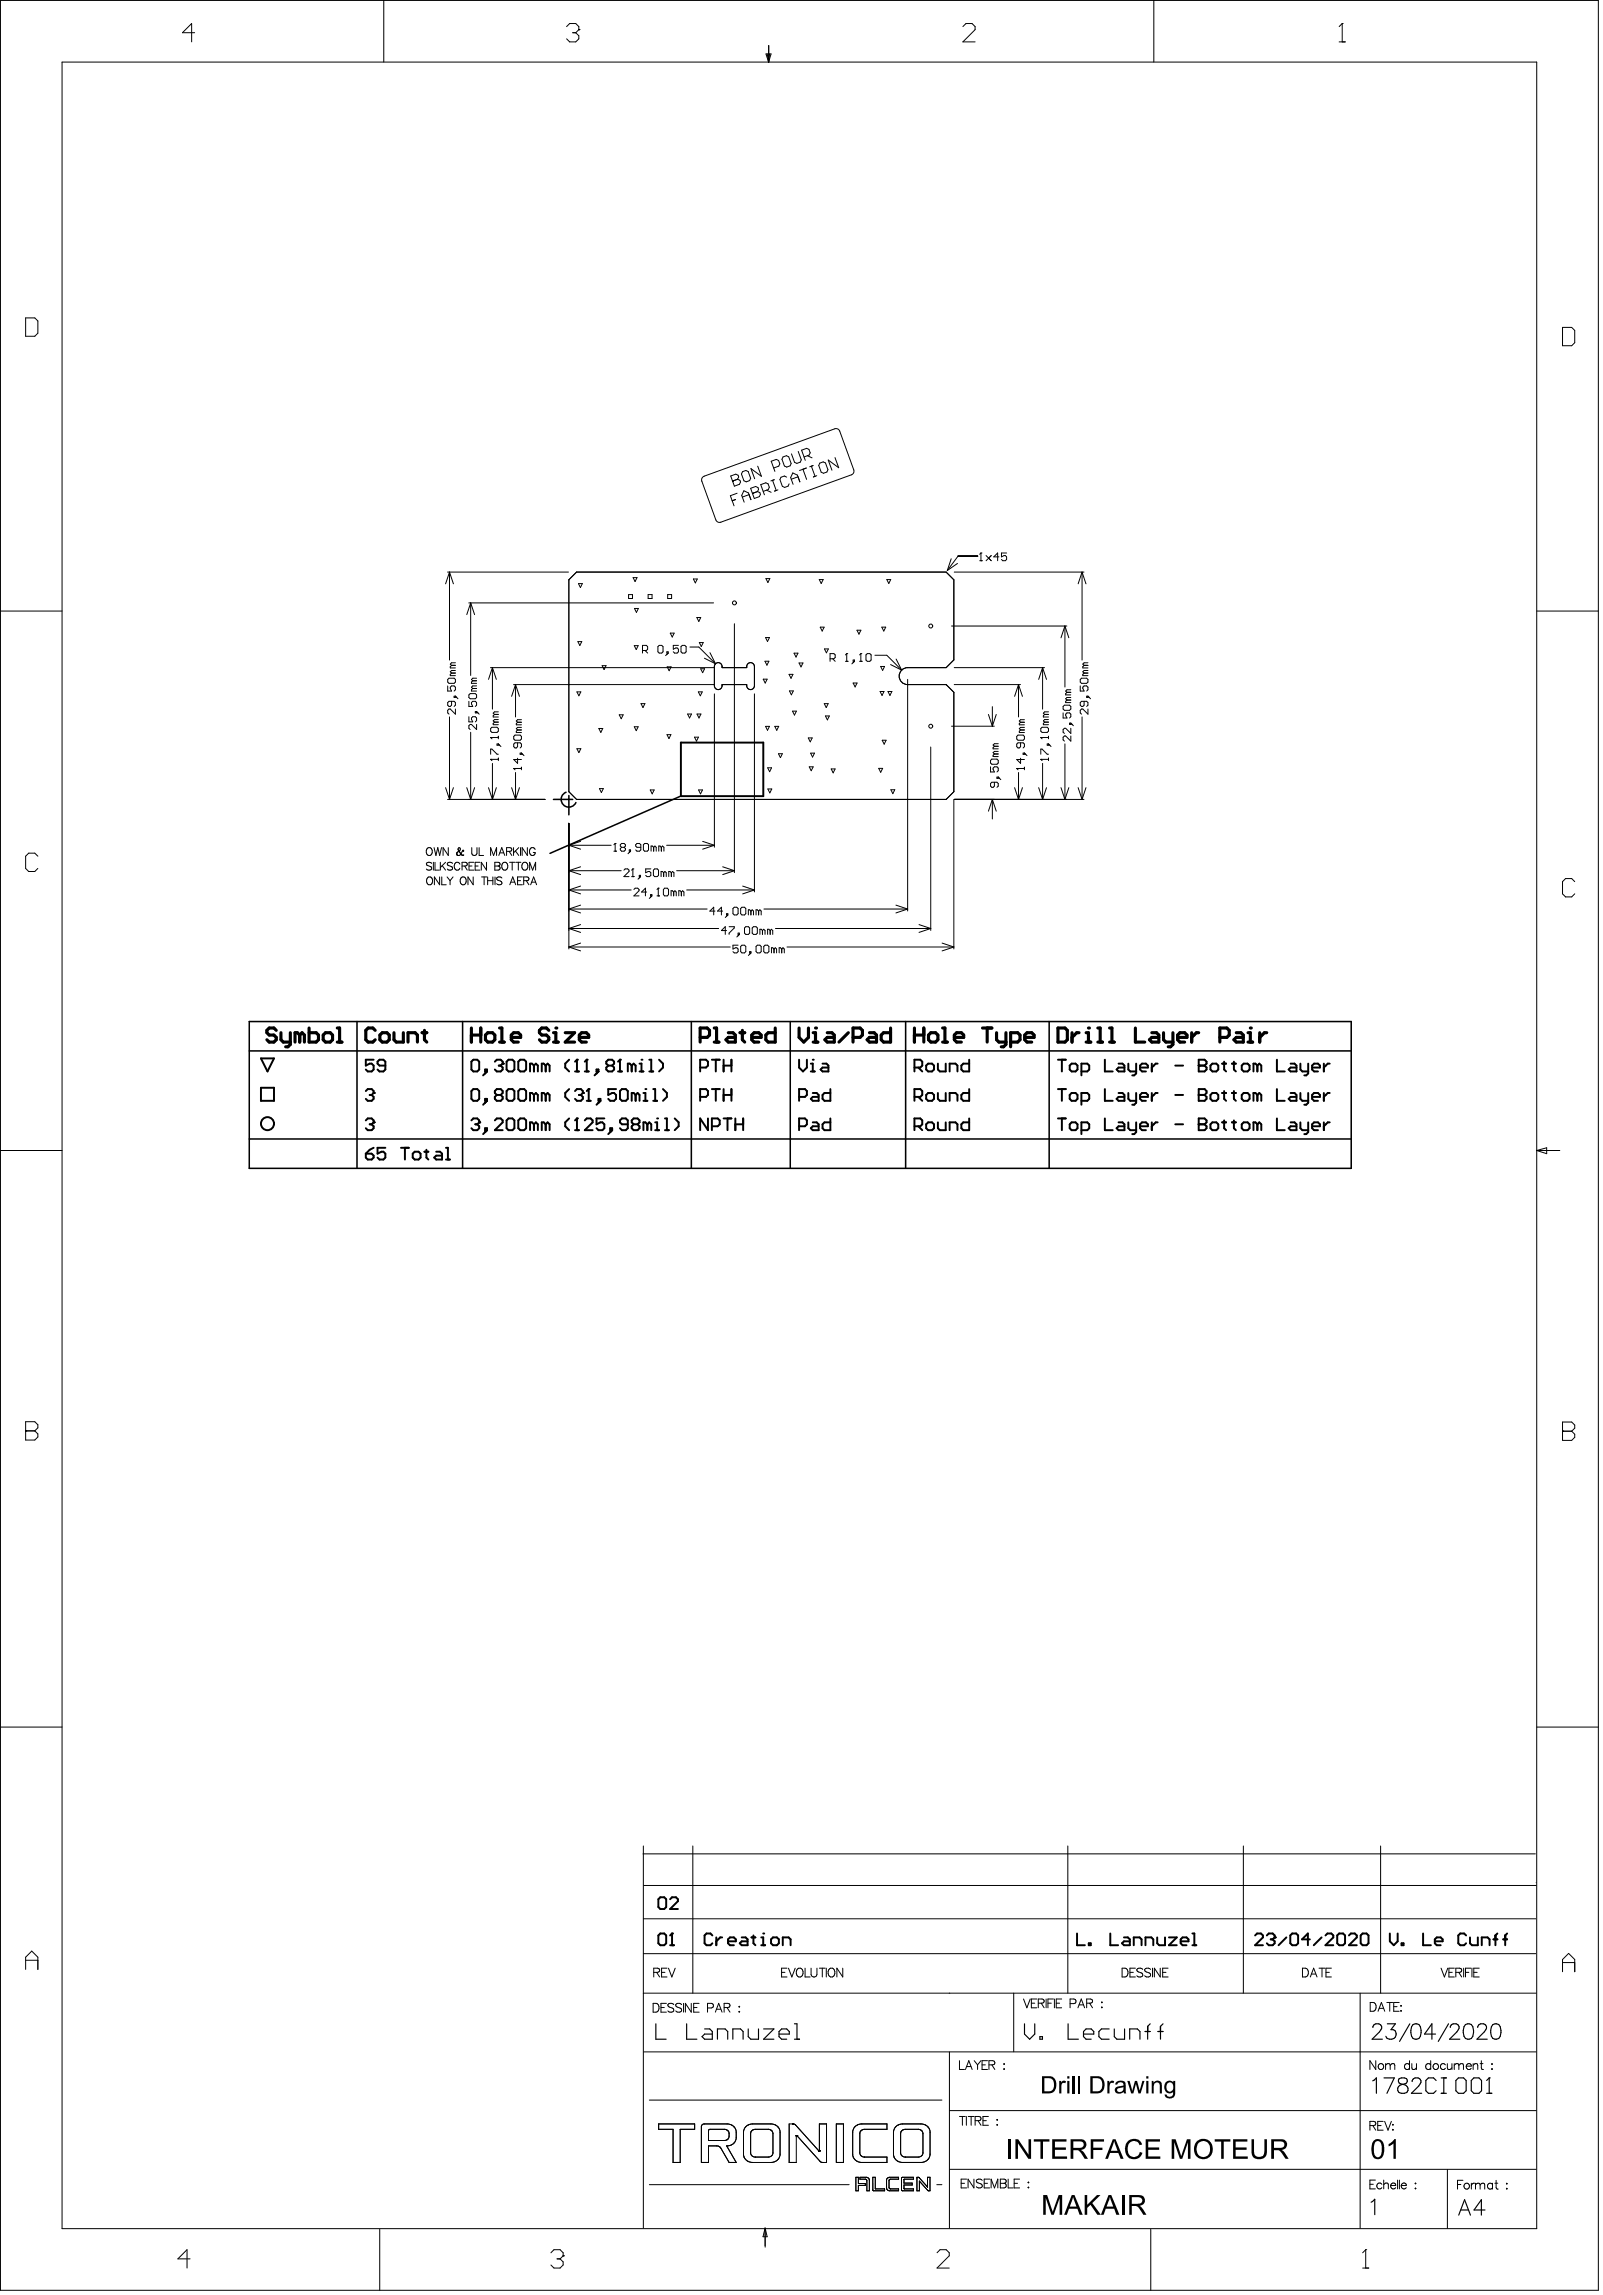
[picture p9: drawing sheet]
<svg xmlns="http://www.w3.org/2000/svg" width="692mm" height="991mm" viewBox="0 0 692 991" stroke-linecap="round" stroke-linejoin="round" font-family="sans-serif">
<g fill="none" stroke="#000" stroke-width=".5">
<path d="M283 873.9v6.6h4.5M296.3 873.9v6.6h4.5M304.1 876.1h2.2l1.1 1.1v3.3h-3.3l-1.1-1.1 1.1-1.1h3.3M322.9 876.1v3.3l1.1 1.1h3.3v-4.4M329.6 876.1h4.4l-4.4 4.4h4.4M336.2 878.3h4.4v-1.1l-1.1-1.1h-2.2l-1.1 1.1v2.2l1.1 1.1h2.2M342.8 873.9h1.1v6.6M442.1 873.9v4.4l2.2 2.2 2.3-2.2v-4.4M448.8 879.4h1.1v1.1h-1.1zM461 873.9v6.6h4.4M467.6 878.3h4.4v-1.1l-1.1-1.1h-2.2l-1.1 1.1v2.2l1.1 1.1h2.2M478.7 876.1h-3.3l-1.2 1.1v2.2l1.2 1.1h3.3"/>
<path d="M480.9 876.1v3.3l1.1 1.1h3.3v-4.4M494.2 877.2h2.2M496.4 873.9l-1.1 1.1v5.5M499.7 877.2h2.2M501.9 873.9l-1.1 1.1v5.5M592.5 875.4a1.65 1.65 0 0 1 1.2-1.5h1.3a1.63 1.63 0 0 1 1 2.5l-3.8 4.1h4.4M598.7 873.9h3.5l-1.9 2.5a2.14 2.14 0 0 1 2.3 2.4 2.14 2.14 0 0 1-2.9 1.7l-1-.3-.6-1M608.4 873.9l-4.4 7.6M609.8 874.2a2.16 2.16 0 0 1 3.2 .9 5.5 5.5 0 0 1-.6 5.1 2.15 2.15 0 0 1-3.2-1 5.5 5.5 0 0 1 .6-5zM619.5 878.3h-4.7l3.2-4.4v6.6M625.1 873.9l-4.4 7.6M625.9 875.4a1.65 1.65 0 0 1 1.3-1.5h1.2a1.63 1.63 0 0 1 1 2.5l-3.8 4.1h4.4"/>
<path d="M632.4 874.2a2.16 2.16 0 0 1 3.2 .9 5.5 5.5 0 0 1-.6 5.1 2.16 2.16 0 0 1-3.2-1 5.5 5.5 0 0 1 .6-5zM637.7 875.4a1.65 1.65 0 0 1 1.3-1.5h1.3a1.63 1.63 0 0 1 .9 2.5l-3.8 4.1h4.4M644.3 874.2a2.16 2.16 0 0 1 3.1 .9 5.5 5.5 0 0 1-.6 5.1 2.16 2.16 0 0 1-3.2-1 5.5 5.5 0 0 1 .7-5zM309.6 880.5v-4.4h3.3l1.2 1.1v3.3M316.3 880.5v-4.4h3.3l1.1 1.1v3.3M342.8 880.5h2.3M487.5 880.5v-4.4h3.4l1.1 1.1v3.3M592.4 898.5l1.6-1.3v6.7M597.3 897.2h4.4l-3.1 6.7M603.8 897.5a1.35 1.35 0 0 0 .7 2.2 2.75 2.75 0 0 1 3.1 2.9l-.3 .6a2.61 2.61 0 0 1-4.1-.6 2.14 2.14 0 0 1 1.9-2.5l1.3-.4a1.35 1.35 0 0 0 .6-2.2l-.9-.3zM609.4 898.8a1.65 1.65 0 0 1 1.3-1.6h1.3a1.63 1.63 0 0 1 .9 2.5l-3.8 4.2h4.5M619.8 898.3l-1.1-1.1h-2.2l-1.2 1.1v4.5l1.2 1.1h2.2l1.1-1.1"/>
<path d="M622 897.2h2.2M623.1 897.2v6.7M629.4 897.2h2.2l1.1 1.1v4.5l-1.1 1.1h-2.2l-1.1-1.1v-4.5zM636.1 897.2h2.2l1.1 1.1v4.5l-1.1 1.1h-2.2l-1.2-1.1v-4.5zM641.6 898.3l1.1-1.1v6.7M622 903.9h2.2M641.6 903.9h2.2M591.7 950.9l1.6-1.3v6.7M629.5 956.5l2.6-6.7 2.5 6.7M630.5 954.2h3.1M640.9 954.2h-4.8l3.2-4.4v6.7"/>
</g>
<g fill="none" stroke="#000" stroke-width=".43">
<path d="M.2 .2h689.6v988.7h-689.6zM84 14.1h-5.3l4-3.9v7.9M165.6 .2v26.6M244.5 11.5l1.3-1.3h2.7l1.3 1.3v1.3l-1.3 1.3M247.2 14.1h1.3M248.5 14.1l1.3 1.3v1.4l-1.3 1.3h-2.7l-1.3-1.3M331.7 19.7v7.1M331.8 19.6v7.2M415.5 11.5l1.4-1.3h2.6l1.3 1.3v1.3l-5.3 5.3h5.3M498 .2v26.6M577.9 18.1h2.7M577.9 11.5l1.3-1.3v7.9"/>
<path d="M26.8 26.8h636.4v935.5h-636.4zM330.6 23.3h2.2l-1.1 3.5zM331.1 23.3l.6 3.5M332.1 23.3l-.4 3.5M11.1 137.3h3.9l1.3 1.3v5.3l-1.3 1.3h-3.9zM674.3 141.4h4l1.3 1.3v5.3l-1.3 1.3h-4zM337.9 197.3l1.5-.5 1 .4 1 3-.4 .9-1.5 .6-1-.5-1-2.9zM344.5 194.9l1.3 3.7-.5 1-1.4 .5-1-.5-1.3-3.6M347 197.3l2.2-.8 .4-1-.5-1.4-1-.5-2.2 .8 1.6 4.4M348.5 196.8l1.9 .9M353.8 200l1.5-.6 .9 .5 1.1 2.9-.5 1-1.4 .5-1-.4-1.1-2.9zM360.4 197.6l1.5 4.4-4.5-3.4 1.6 4.4"/>
<path d="M303.2 206.1l.7-.5 56.8-20.5 1.2 .3 .5 .8 6.1 17.1-.3 1.2-.7 .5-56.9 20.6-1.2-.4-.5-.7-6-16.8-.1-.8zM315.3 205.5l2.2-.8 1 .5 .3 .7-.5 1 1 .5 .3 .7-.5 1-2.2 .8zM316 216.2l.8 2.2M316.1 207.7h.1M317.4 215.7l-1.4 .5M318.1 213l-2.9 1 .8 2.2M318.3 206.9l-2.2 .8M320.4 203.7l1.5-.6 1 .5 1.1 2.9-.5 1-1.5 .6-1-.5-1-2.9zM323.3 213.6l-2.9 1M323.9 210.9l2.2-.8 1 .4 .3 .8-.5 .9 1 .5 .3 .7-.5 1-2.2 .8zM324.1 215.8l-1.1-3-2-.9-.9 2 1.1 2.9M324.7 213h.1"/>
<path d="M326.9 212.2l-2.2 .8M327 201.3l1.6 4.4-4.5-3.4 1.6 4.4M329.4 212.2l2.2-.8 .4-1-.5-1.5-1-.4-2.2 .8 1.6 4.3M330.8 211.6l2 1M333.4 207.4l1.6 4.4M333.9 202.1l2.2-.8 .4-1-.5-1.5-1-.4-2.2 .8 1.6 4.3M334.1 207.1l-1.4 .6M335.7 211.5l-1.4 .5M339.5 206l-1-.5-1.5 .6-.4 1 1 2.9 1 .5 1.5-.6 .5-1M344.4 205.9l-2.9 1M345.2 208.1l-1.1-3-2-.9-.9 2 1.1 2.9M346.5 202.6l1.6 4.4"/>
<path d="M348 202.1l-2.9 1.1M350.2 201.3l1.5 4.4M350.9 201l-1.5 .6M352.5 205.4l-1.5 .5M422.8 239.3l.5-.5v3.3M425.6 239.9l2.2 2.2M427.8 239.9l-2.2 2.2M434.4 238.8h-2.2v1.6l1.1-.5h.6l.5 .5v1.2l-.5 .5h-1.1l-.6-.5M193.1 247h52.2M194 247v38M194 247l-1.7 5.1M194 247l1.7 5.1"/>
<path d="M248.8 247h159.5l3.3 3.3v34.7l-3.3 3.3h-16.6a3.7 3.7 0 0 0-3.6 3.6 3.7 3.7 0 0 0 3.6 3.7h16.6l3.3 3.3v43l-3.3 3.3h-159.5l-3.3-3.3v-91.6zM249.6 252h1.7l-.8 1.7zM271.3 256.7h1.7v1.7h-1.7zM273.2 249.4h1.7l-.8 1.7zM279.7 256.7h1.7v1.7h-1.7zM288.2 256.7h1.6v1.7h-1.6zM299.2 250h1.7l-.8 1.7zM330.6 249.8h1.6l-.8 1.7zM353.6 250.2h1.7l-.9 1.7zM382.7 250.2h1.7l-.8 1.7zM410.5 241.3l-1.7 5M411.8 247h56"/>
<path d="M413.2 243.3l-4.4 3M421.9 240.1h-8.4l-4.7 6.2M422.8 242.1h1.1M431.1 240.4h-2.2l1.6-1.6v3.3M467 247v38M467 247l1.7 5.1M467 247l-1.7 5.1M.2 263.8h26.6M202.3 260.3h105.7M203.1 260.3l1.7 5.1M203.1 260.3v31.4M203.1 260.3l-1.7 5.1"/>
<path d="M249.4 277h1.7l-.9 1.7zM273.7 278.8h1.7l-.8 1.7zM273.8 262.7h1.7l-.8 1.7zM284.5 278.7h1.1l.5 .5v2.2l-.5 .6h-1.1l-.6-.6v-2.2zM289.3 273.4h1.7l-.9 1.7zM292.8 278.7h-2.2v1.6l1.1-.5h.5l.6 .5v1.1l-.6 .6h-1.1l-.5-.6M294.4 278.7h1.2l.5 .5v2.2l-.5 .6h-1.2l-.5-.6v-2.2zM297.7 279.4h3.9l7.2 7.2M300.7 266.6h1.7l-.8 1.7zM301.8 277.5h1.7l-.8 1.6zM316.9 269.3v107.5M330.4 275.3h1.7l-.9 1.7z"/>
<path d="M354 270.8h1.7l-.9 1.7zM369.8 272.1h1.7l-.8 1.7zM380.6 270.8h1.7l-.9 1.7zM410.6 270.3h49.8M459.6 270.3l1.7 5.1M459.6 270.3v26.4M459.6 270.3l-1.7 5.1M663.2 263.8h26.6M193.2 296.2v2.2h1.7l-.6-1.1v-.6l.6-.5h1.1l.5 .5v1.1l-.5 .6M193.8 292.8h2.2l.5 .6v1.1l-.5 .6h-2.2l-.6-.6v-1.1zM194.9 290.6l-.6 .6v.5h2.2M194.9 290.6h1.6"/>
<path d="M194.9 287.3l-.6 .6v.5h2.2M194.9 287.3h1.6M196.5 286.2h-1.6l-.6 .5 .6 .6M196.5 289.5h-1.6l-.6 .6 .6 .5M202.9 299.5h2.2l.6 .6v1.1l-.6 .5h-2.2l-.5-.5v-1.1zM204 294l-.5 .5v.6h2.2M204 297.3l-.5 .5v.6h2.2M204 297.3h1.7M204 294h1.7M205.7 296.2h-1.7l-.5 .5 .5 .6M205.7 292.8h-1.7l-.5 .6 .5 .6M211.7 288.3h96.4"/>
<path d="M212.5 288.3l1.7 5M212.5 288.3v17.9M212.5 288.3l-1.7 5M221.6 295.6h86.5M222.5 295.6v14M222.5 295.6l1.7 5.1M222.5 295.6l-1.7 5.1M249 298.7h1.7l-.9 1.7zM259.9 287.4h1.6l-.8 1.7zM277.3 280.9h1.6l.6-.6v-1.1l-.6-.5h-1.6v3.3M278.4 280.9l1.1 1.1M287.8 281.4h.6v.6h-.6z"/>
<path d="M287.9 287.9h1.7l-.8 1.7zM288.4 282l-1.2 1.1M301.4 298.7h1.7l-.9 1.7zM302.4 288.8h1.7l-.9 1.7zM304 284.2l4.8 2.4M306.4 281.8l2.4 4.8M308.3 299.6v66.2M308.8 286.6a1.71 1.71 0 0 1 2-.2 1.71 1.71 0 0 1 .8 1.9h10.7a1.69 1.69 0 0 1 1.3-2.2 1.69 1.69 0 0 1 2 1.7v8.3a1.69 1.69 0 0 1-2 1.6 1.69 1.69 0 0 1-1.3-2.1h-10.7a1.69 1.69 0 0 1-1.4 2.1 1.69 1.69 0 0 1-1.9-1.6v-8.3zM325.6 299.6v85.5M329.4 293.3h1.7l-.9 1.6zM330.1 285.5h1.7l-.8 1.7zM340.5 291.2h1.7l-.8 1.7z"/>
<path d="M340.7 298.3h1.7l-.9 1.7zM342.7 282h1.7l-.9 1.7zM344.8 286.3h1.7l-.8 1.7zM355.8 280.2h1.7l-.8 1.7zM358.2 284.4h1.7l.5-.5v-1.1l-.5-.6h-1.7v3.4M359.3 284.4l1.1 1.2M364.9 282.8l.5-.6v3.4M364.9 285.6h1.1M368.2 294.9h1.7l-.9 1.7zM368.2 285h.5v.6h-.5zM368.7 285.6l-1.1 1.1M371 285.6h1.1"/>
<path d="M371 282.8l.5-.6v3.4M374.3 282.2h1.1l.5 .6v2.2l-.5 .6h-1.1l-.6-.6v-2.2zM377.6 282.9h5.1l6.4 6.5M379.8 298.6h1.7l-.8 1.7zM380.1 287.8h1.7l-.9 1.7zM383.2 298.6h1.7l-.8 1.7zM384.3 287l4.8 2.4M386.7 284.6l2.4 4.8M391.7 293.3v100.1M411.8 295.6h28.6M411.8 288.3h39M439.6 295.6v14"/>
<path d="M439.6 295.6l1.6 5.1M439.6 295.6l-1.7 5.1M449.9 288.3v17.9M449.9 288.3l-1.6 5M449.9 288.3l1.7 5M460.5 298.9l-.6 .6v.6h2.2M460.5 298.9h1.6M462.1 297.8h-1.6l-.6 .6 .6 .5M466.2 296.2v2.2h1.7l-.6-1.7 .6-.5h1.1l.5 .5v1.1l-.5 .6M466.8 292.8h2.2l.5 .6v1.1l-.5 .6h-2.2l-.6-.6v-1.1zM467.9 287.3l-.6 .6v.5h2.2M467.9 290.6l-.6 .6v.5h2.2"/>
<path d="M467.9 290.6h1.6M467.9 287.3h1.6M469.5 286.2h-1.6l-.6 .5 .6 .6M469.5 289.5h-1.6l-.6 .6 .6 .5M194 309.5v35.7M194.9 302.8v1.7l-.6 .5h-.5l-.6-.5v-1.1l.6-.6h2.2l.5 .6v1.1l-.5 .5M196 300.6h.5v.6h-.5zM196.5 306.1v2.3l-2.2-2.3h-.5l-.6 .6v1.1l.6 .6M196.5 300.6l1.1 1.1M202.4 302.8v2.2h1.6l-.5-1.1v-.5l.5-.6h1.1l.6 .6v1.1l-.6 .5M202.4 309.5v2.2h1.6l-.5-1.1v-.6l.5-.5h1.1l.6 .5v1.1l-.6 .6M203.1 316.2v29"/>
<path d="M205.1 307.3h.6v.5h-.6zM205.7 312.8v2.2l-2.2-2.2h-.6l-.5 .6v1.1l.5 .5M205.7 307.3l1.1 1.1M212.3 314h2.2l.6 .6v1.1l-.6 .5h-2.2l-.6-.5v-1.1zM213.4 311.8l-.6 .6v.5h2.3M213.4 308.5l-.6 .5v.6h2.3M213.4 311.8h1.7M213.4 308.5h1.7M215.1 310.7h-1.7l-.6 .6 .6 .5M215.1 317.9v1.1M215.1 318.5h-3.4l.6 .5M215.1 307.4h-1.7l-.6 .5 .6 .6"/>
<path d="M222.3 317.4h2.2l.5 .6v1.1l-.5 .5h-2.2l-.6-.5v-1.1zM223.4 315.2l-.6 .5v.6h2.2M223.4 315.2h1.6M223.4 311.9l-.6 .5v.6h2.2M223.4 311.9h1.6M225 314.1h-1.6l-.6 .5 .6 .6M225 310.8h-1.6l-.6 .5 .6 .6M258.4 314.6h1.7l-.8 1.6zM267.3 308.6h1.6l-.8 1.7zM273.7 313.8h1.7l-.8 1.7zM276.6 303.8h1.7l-.8 1.7zM287.9 317.2h1.6l-.8 1.7z"/>
<path d="M296.7 308.3h1.7l-.8 1.7zM299.7 318.3h1.7l-.8 1.7zM300.8 308.3h1.7l-.8 1.7zM330.4 313.6h1.7l-.9 1.7zM334.4 313.6h1.7l-.9 1.7zM342 307.1h1.7l-.8 1.7zM348.8 318.6h1.7l-.8 1.7zM355.7 303.8h1.7l-.8 1.7zM356.2 309.1h1.7l-.8 1.7zM380.7 319.6h1.7l-.8 1.7zM410.6 313.6h18.5M426.6 308.5l1.7 5.1"/>
<path d="M428.3 305.1v8.5M429.9 308.5l-1.6 5.1M439.3 317.4h2.3l.5 .6v1.1l-.5 .5h-2.3l-.5-.5v-1.1zM440.4 315.2l-.5 .5v.6h2.2M440.4 311.9l-.5 .5v.6h2.2M440.4 315.2h1.7M440.4 311.9h1.7M442.1 314.1h-1.7l-.5 .5 .5 .6M442.1 310.8h-1.7l-.5 .5 .5 .6M449.7 314h2.2l.6 .6v1.1l-.6 .5h-2.2l-.5-.5v-1.1zM450.8 308.5l-.5 .5v.6h2.2M450.8 311.8l-.5 .6v.5h2.2"/>
<path d="M450.8 311.8h1.7M450.8 308.5h1.7M452.5 310.7h-1.7l-.5 .6 .5 .5M452.5 318.5h-3.3l.5 .5M452.5 307.4h-1.7l-.5 .5 .5 .6M452.5 317.9v1.1M458.8 307.8v2.2h1.7l-.6-1.1v-.5l.6-.6h1.1l.5 .6v1.1l-.5 .5M459.4 304.5h2.2l.5 .5v1.2l-.5 .5h-2.2l-.6-.5v-1.2zM460.5 302.3l-.6 .5v.6h2.2M460.5 302.3h1.6M461.6 312.2h.5v.6h-.5zM462.1 314.5v2.2l-2.2-2.2h-.5l-.6 .5v1.1l.6 .6"/>
<path d="M462.1 317.8v2.2l-2.2-2.2h-.5l-.6 .5v1.2l.6 .5M462.1 312.2l1.1 1.2M462.1 301.2h-1.6l-.6 .5 .6 .6M467 309.5v35.7M467.9 302.8v1.7l-.6 .5h-.5l-.6-.5v-1.1l.6-.6h2.2l.5 .6v1.1l-.5 .5M469 300.6h.5v.6h-.5zM469.5 306.1v2.3l-2.2-2.3h-.5l-.6 .6v1.1l.6 .6M469.5 300.6l1.1 1.1M211.7 325.7v-2.2h.6l2.2 2.2h.6M212.5 329.6v15.6M214.5 321.2h.6v.6h-.6zM215.1 327.3v1.1"/>
<path d="M215.1 327.9h-3.4l.6 .5M215.1 321.2l1.1 1.1M222.5 333.6v11.6M223.4 327.4v2.2l-1.7-1.7h3.3M223.4 320.7v1.7l-.6 .6h-.5l-.6-.6v-1.1l.6-.6h2.2l.5 .6v1.1l-.5 .6M224.5 325.2h.5v.5h-.5zM225 331.8h-3.3l.6 .6M225 331.3v1.1M225 325.2l1.1 1.1M249 323.3h1.7l-.9 1.7zM331.3 331.5h1.7l-.9 1.7zM336 325.5h1.6l-.8 1.6z"/>
<path d="M349.2 331.1h1.7l-.8 1.7zM349.8 325.2h1.7l-.8 1.7zM358.7 332h1.7l-.8 1.7zM379.2 331.8h1.7l-.8 1.7zM401.7 322.6v79.2M427.5 331.1v2.2h1.6l-.5-1.6 .5-.6h1.2l.5 .6v1.1l-.5 .5M428 327.8h2.3l.5 .5v1.1l-.5 .6h-2.3l-.5-.6v-1.1zM429.1 325.6h1.7M429.1 337.8v1.6l-.5 .6h-.6l-.5-.6v-1.1l.5-.5h2.3l.5 .5v1.1l-.5 .6M429.1 322.2l-.5 .6v.5h2.2M429.1 325.6l-.5 .5v.6h2.2M429.1 322.2h1.7"/>
<path d="M430.3 335.5h.5v.6h-.5zM430.8 335.5l1.1 1.2M430.8 324.5h-1.7l-.5 .5 .5 .6M430.8 321.1h-1.7l-.5 .6 .5 .5M439.6 333.6v11.6M440.4 320.7v1.7l-.5 .6h-.6l-.5-.6v-1.1l.5-.6h2.3l.5 .6v1.1l-.5 .6M440.4 327.4v2.2l-1.6-1.7h3.3M441.6 325.2h.5v.5h-.5zM442.1 331.3v1.1M442.1 331.8h-3.3l.5 .6M442.1 325.2l1.1 1.1M449.2 325.7v-2.2h.5l2.2 2.2h.6"/>
<path d="M449.9 329.6v15.6M451.9 321.2h.6v.6h-.6zM452.5 327.9h-3.3l.5 .5M452.5 327.3v1.1M452.5 321.2l1.1 1.1M459.6 321.2v24M192.3 340.1l1.7 5.1M193.1 345.2h42.1M195.7 340.1l-1.7 5.1M201.4 340.1l1.7 5.1M204.8 340.1l-1.7 5.1M210.8 340.1l1.7 5.1"/>
<path d="M214.2 340.1l-1.7 5.1M220.8 340.1l1.7 5.1M224.2 340.1l-1.7 5.1M245.5 355.5v54.2M258.7 340.5h1.7l-.9 1.7zM280.6 341.1h1.7l-.8 1.7zM301.5 341.1h1.7l-.9 1.7zM331.4 340.7h1.7l-.9 1.7zM384.5 341h1.7l-.9 1.7zM411.6 345.3v64.4M411.8 345.2h56M428.3 345.2l1.6 5.1"/>
<path d="M428.3 345.2l-1.7 5.1M428.3 345.2v8.4M437.9 340.1l1.7 5.1M441.2 340.1l-1.6 5.1M448.3 340.1l1.6 5.1M451.6 340.1l-1.7 5.1M457.9 340.1l1.7 5.1M461.3 340.1l-1.7 5.1M465.3 340.1l1.7 5.1M468.7 340.1l-1.7 5.1M16.3 369.7l-1.3-1.3h-2.6l-1.3 1.3v5.3l1.3 1.3h2.6l1.3-1.3M184.6 366.2a1.68 1.68 0 0 1 2 1.1 1.68 1.68 0 0 1-1 2.1 1.76 1.76 0 0 1-1.7-1.3 1.76 1.76 0 0 1 .7-1.9z"/>
<path d="M184.7 378.8a1.68 1.68 0 0 1 2.1 1.2 1.68 1.68 0 0 1-1.1 2 1.76 1.76 0 0 1-1.6-1.2 1.76 1.76 0 0 1 .6-2zM186.3 372.8a1.27 1.27 0 0 0-1.3-.5 1.27 1.27 0 0 0-1 .8l.3 .5 1.7 .7 .3 .9a1.48 1.48 0 0 1-2.3 0M187 372.3v3.4M187.3 366l.8 3.4 .8-3.4 .8 3.4 .8-3.4M187.7 372.3v3.4h2M189.7 378.7v3.3l-2.2-3.3v3.3M190 372.3v3.4M190.6 378.7v3.3h2M190.8 373.8l1.5 1.9M192.3 372.3l-2.3 2.3M192.9 378.7l1.3 1.6M193.5 366v3.4l-2.3-3.4v3.4"/>
<path d="M195.3 372.8a1.27 1.27 0 0 0-1.2-.5 1.27 1.27 0 0 0-1.1 .8l.4 .5 1.6 .7 .3 .9a1.48 1.48 0 0 1-2.3 0M195.5 378.7l-1.3 1.6M197.7 366.8l.5-.8a.68 .68 0 0 1 .3 1.1l-1.4 1.3 .1 .8 .5 .2M197.7 366.8l1.3 2.1 .8 .5M197.7 367.8a.9 .9 0 0 0-.5 .8 .9 .9 0 0 0 .5 .8M197.7 366.8l2.1 2.6M198.5 373.1a1.24 1.24 0 0 0-1.5-.8 1.24 1.24 0 0 0-1 1.3v.8a1.24 1.24 0 0 0 1 1.3 1.24 1.24 0 0 0 1.5-.8M199.2 378.8a1.68 1.68 0 0 1 2.1 1.2 1.68 1.68 0 0 1-1.1 2 1.76 1.76 0 0 1-1.6-1.2 1.76 1.76 0 0 1 .6-2zM199.4 373.9l1.9-.1 .4-.5-.2-.6-.6-.4h-1.5v3.4M199.9 367.3v.3v-.5l-.3 .2-1.1 1.9-.8 .2M200.1 369.1l-.3 .3M200.5 373.9l1.2 1.8"/>
<path d="M202.4 373.9h1.3M203.6 366v2.4a1.14 1.14 0 0 0 1.1 1 1.14 1.14 0 0 0 1.1-1v-2.4M204.2 378.7v3.3l-2.2-3.3v3.3M204.5 372.3h-2.1v3.4h2.1M205.1 373.9h1.2M206.8 366v3.4h1.9M207.2 372.3h-2.1v3.4h2.1M207.8 378.7h2.2M208.9 378.7v3.3M210 372.3v3.4l-2.3-3.4v3.4M210.5 378.7v3.3M211.7 369.4v-3.4l1.3 3.4 1.3-3.4v3.4"/>
<path d="M212.7 378.7v3.3M213.5 372.3h1.5l.6 .4v.9l-.6 .3a.89 .89 0 0 1 .8 .9 .89 .89 0 0 1-.8 .9h-1.5zM213.5 373.9h1.5M213.6 378.7v3.3M215.3 369.4l1.2-3.4 1.3 3.4M215.7 368.3h1.7M216.6 379.1a1.27 1.27 0 0 0-1.2-.5 1.27 1.27 0 0 0-1.1 .9l.4 .4 1.6 .7 .3 .9a1.48 1.48 0 0 1-2.3 0M217.2 372.5a1.68 1.68 0 0 1 2 1.1 1.68 1.68 0 0 1-1 2.1 1.76 1.76 0 0 1-1.7-1.2 1.76 1.76 0 0 1 .7-2zM218.6 367.6l2-.2 .3-.4-.2-.7-.6-.3h-1.5v3.4M219.7 367.6l1.2 1.8M219.9 372.3h2.3M221 372.3v3.4"/>
<path d="M221.6 366v3.4M222.4 367.4l1.5 2M222.6 372.3h2.2M223.7 372.3v3.4M223.9 366l-2.3 2.3M224.6 366v3.4M225.4 378.7h-2v3.3h2M225.9 372.5a1.68 1.68 0 0 1 2 1.1 1.68 1.68 0 0 1-1.1 2.1 1.76 1.76 0 0 1-1.6-1.2 1.76 1.76 0 0 1 .7-2zM227.6 366v3.4l-2.3-3.4v3.4M228.6 375.7v-3.4l1.3 3.4 1.3-3.4v3.4M230.9 366.8a1.24 1.24 0 0 0-1.4-.8 1.24 1.24 0 0 0-1 1.3v.8a1.21 1.21 0 0 0 1.2 1.3 1.21 1.21 0 0 0 1.2-1.3h-.8M245.5 376l5.1 1.6"/>
<path d="M245.5 365h18.3M245.5 365l5.1 1.7M245.5 376h22.6M250.6 374.3l-5.1 1.7M250.6 363.3l-5.1 1.7M264.9 367.5h1.1M264.9 364.8l.6-.6v3.3M268.2 365.9l-.5 .5v.6l.5 .5h1.2l.5-.5v-.6l-.5-.5M268.2 365.9l-.5-.6v-.5l.5-.6h1.2l.5 .6v.5l-.5 .6M268.2 365.9h1.2M269.2 375.7l.6-.5h1.1l.6 .5v.6l-2.3 2.2h2.3M271.6 367h.5v.5h-.5z"/>
<path d="M272.1 367.5l-1.1 1.1M272.6 378.5h1.1M272.6 375.7l.5-.5v3.3M275.9 378h.5v.5h-.5zM276.4 378.5l-1.1 1.1M276.6 365.9h-1.7l-.6-.6v-.5l.6-.6h1.1l.6 .6v2.2l-.6 .5h-1.1l-.6-.5M278.2 364.2h1.1l.6 .6v2.2l-.6 .5h-1.1l-.5-.5v-2.2zM280.9 375.2h-2.2v1.6l1.1-.5h.5l.6 .5v1.2l-.6 .5h-1.1l-.5-.5M282.1 365.9v1.6M282.1 365.9l-.6-.6h-.5v2.2M282.1 365.9l.5-.6 .6 .6v1.6M282.5 375.2h1.1l.6 .5v2.3l-.6 .5h-1.1l-.5-.5v-2.3z"/>
<path d="M285.4 365.9l-.5-.6h-.6v2.2M285.4 365.9v1.6M285.4 365.9l.6-.6 .5 .6v1.6M286.4 376.8l-.5-.5h-.6v2.2M286.4 376.8v1.7M286.4 376.8l.6-.5 .5 .5v1.7M287.7 365h20.6M289.7 376.8l-.5-.5h-.6v2.2M289.7 376.8v1.7M289.7 376.8l.6-.5 .5 .5v1.7M292 376h24.9M303.2 363.3l5.1 1.7"/>
<path d="M308.3 365l-5.1 1.7M311.9 374.3l5 1.7M316.9 376l-5 1.6M194.2 380.3v1.7M210.5 380.3h2.2M220 382l1.3-3.3 1.3 3.3M220.5 380.9h1.6M223.4 380.3h1.2M226 380.3l1.9-.2 .4-.5-.2-.6-.6-.3h-1.5v3.3M227.1 380.3l1.2 1.7M229 382l1.3-3.3 1.3 3.3M229.5 380.9h1.6"/>
<path d="M245.5 384.3l5.1 1.7M245.5 384.3h26.9M245.5 392.5l5.1 1.7M245.5 392.5h59.7M250.6 390.8l-5.1 1.7M250.6 382.6l-5.1 1.7M250.6 399.2l-5.1 1.7M273.6 384.1l.5-.6h1.1l.6 .6v.5l-2.2 2.2h2.2M279.1 385.2h-2.2l1.7-1.7v3.3M280.8 386.3h.5v.5h-.5zM281.3 386.8l-1.1 1.1M283.5 386.8h1.1"/>
<path d="M283.5 384.1l.6-.6v3.3M286.9 383.5h1.1l.5 .6v2.2l-.5 .5h-1.1l-.6-.5v-2.2zM290.7 385.2v1.6M290.7 385.2l.6-.6 .5 .6v1.6M290.7 385.2l-.5-.6h-.6v2.2M294.1 385.2l-.6-.6h-.6v2.2M294.1 385.2v1.6M294.1 385.2l.5-.6 .6 .6v1.6M296.3 384.3h29.3M308.6 393.4h-2.2l1.6-1.7v3.4M311.9 393.4h-2.2l1.6-1.7v3.4M313.6 394.5h.5v.6h-.5z"/>
<path d="M314.1 395.1l-1.1 1.1M316.9 391.7h1.1l.5 .6v2.2l-.5 .6h-1.1l-.6-.6v-2.2zM320.2 391.7h1.1l.6 .6v2.2l-.6 .6h-1.1l-.6-.6v-2.2zM320.5 382.6l5.1 1.7M324.1 393.4v1.7M324.1 393.4l-.6-.6h-.5v2.3M324.1 393.4l.5-.6 .6 .6v1.7M325.6 384.3l-5.1 1.7M327.4 393.4l.5-.6 .6 .6v1.7M327.4 393.4l-.6-.6h-.5v2.3M327.4 393.4v1.7M329.7 392.5h62"/>
<path d="M386.6 390.8l5.1 1.7M391.7 392.5l-5.1 1.7M396.6 399.2l5.1 1.7M679.6 380.7l-1.3-1.3h-2.7l-1.3 1.3v5.3l1.3 1.3h2.7l1.3-1.3M245.5 408.9l5.1 1.7M245.5 400.9l5.1 1.7M245.5 408.9h69.6M245.5 400.9h64.7M250.6 407.2l-5.1 1.7M313.6 401.8h-2.3l1.7-1.7v3.4M314.7 400.1h2.2v.6l-2.2 2.2v.6M318.5 402.9h.6v.6h-.6z"/>
<path d="M318.5 408.1h-2.2v1.7l1.1-.6h.6l.5 .6v1.1l-.5 .6h-1.1l-.6-.6M319.1 403.5l-1.1 1.1M320.2 408.1h1.1l.6 .6v2.2l-.6 .6h-1.1l-.6-.6v-2.2zM321.9 400.1h1.1l.5 .6v2.2l-.5 .6h-1.1l-.6-.6v-2.2zM323.5 410.9h.6v.6h-.6zM324.1 411.5l-1.1 1.1M325.2 400.1h1.1l.5 .6v2.2l-.5 .6h-1.1l-.6-.6v-2.2zM326.3 408.7l.5-.6h1.1l.6 .6v2.2l-.6 .6h-1.1l-.5-.6zM329.1 401.8l.5-.6 .6 .6v1.7M329.1 401.8l-.6-.6h-.6v2.3M329.1 401.8v1.7M329.6 408.7l.6-.6h1.1l.5 .6v2.2l-.5 .6h-1.1l-.6-.6z"/>
<path d="M332.4 401.8l-.6-.6h-.5v2.3M332.4 401.8v1.7M332.4 401.8l.5-.6 .6 .6v1.7M334 409.8l-.5-.6h-.6v2.3M334 409.8v1.7M334 409.8l.6-.6 .5 .6v1.7M334.7 400.9h67M337.4 409.8l-.6-.6h-.5v2.3M337.4 409.8v1.7M337.4 409.8l.5-.6 .6 .6v1.7M339.6 408.9h72M401.7 400.9l-5.1 1.7"/>
<path d="M406.6 407.2l5 1.7M411.6 408.9l-5 1.7M.2 496.8h26.6M663.2 496.8h10M663.2 496.8l4.3-1.2v2.6zM11.1 613.9h3.9l1.3 1.3v1.3l-1.3 1.3 1.3 1.4v1.3l-1.3 1.3h-3.9zM11.1 617.8h3.9M674.3 614h4l1.3 1.3v1.4l-1.3 1.3 1.3 1.3v1.3l-1.3 1.3h-4zM674.3 618h4M.2 745.7h26.6M663.2 745.7h26.6M277.6 797.1v164.9"/>
<path d="M299 797.1v63.5M460.8 797.1v63.5M536.6 797.1v63.5M595.8 797.1v63.5M277.5 800.5h385.1M277.8 814.1h385.1M662.9 812.8h.1M277.6 828.5h385.2M11.1 850.4v-5.3l2.6-2.6 2.6 2.6v5.3M11.1 846.4h5.2M277.6 843.6h385.2M282.1 851.6l2.2-.1 .4-.6-.2-.7-.7-.4h-1.7v3.8"/>
<path d="M283.4 851.6l1.3 2M285.5 851.6h1.5M287.9 849.8h-2.4v3.8h2.4M288.5 849.8l1.4 3.8 1.5-3.8M337.3 851.6h1.4M339.7 849.8h-2.4v3.8h2.4M340.3 849.8l1.4 3.8 1.5-3.8M344 850.4a1.4 1.4 0 0 1 1.6-.5 1.4 1.4 0 0 1 1 1.4v.9a1.45 1.45 0 0 1-1.5 1.5 1.45 1.45 0 0 1-1.4-1.5zM347.4 849.8v3.8h2.2M350 849.8v2.8a1.28 1.28 0 0 0 1.3 1 1.28 1.28 0 0 0 1.3-1v-2.8M353.6 849.8h2.5M354.9 849.8v3.8"/>
<path d="M356.6 849.8v3.8M357.8 850.4a1.4 1.4 0 0 1 1.6-.5 1.4 1.4 0 0 1 .9 1.4v.9a1.45 1.45 0 0 1-1.5 1.5 1.45 1.45 0 0 1-1.4-1.5zM363.7 849.8v3.8l-2.5-3.8v3.8M484.3 849.8h1.2a2.03 2.03 0 0 1 1.3 1.9 2.03 2.03 0 0 1-1.3 1.9h-1.2zM487.6 851.6h1.5M490 849.8h-2.4v3.8h2.4M493.2 850.4a1.43 1.43 0 0 0-1.4-.6 1.43 1.43 0 0 0-1.2 .9l.4 .6 1.8 .7 .4 1.1a1.67 1.67 0 0 1-2.6 0M496.5 850.4a1.43 1.43 0 0 0-1.3-.6 1.43 1.43 0 0 0-1.2 .9l.4 .6 1.8 .7 .3 1.1a1.67 1.67 0 0 1-2.5 0M497.4 849.8v3.8M500.7 849.8v3.8l-2.5-3.8v3.8M501.8 851.6h1.4M504.1 849.8h-2.3v3.8h2.3"/>
<path d="M562.1 849.8h1.3a2.03 2.03 0 0 1 1.3 1.9 2.03 2.03 0 0 1-1.3 1.9h-1.3zM565.5 853.6l1.4-3.8 1.5 3.8M566 852.4h1.8M569.3 849.8h2.5M570.5 849.8v3.8M572.2 851.6h1.5M574.6 849.8h-2.4v3.8h2.4M621.9 849.8l1.5 3.8 1.4-3.8M625.3 851.6h1.4M627.6 849.8h-2.3v3.8h2.3M628.3 851.6l2.1-.1 .4-.6-.2-.7-.7-.4h-1.6v3.8M629.5 851.6l1.3 2"/>
<path d="M631.7 849.8v3.8M632.5 851.6h1.4M634.8 849.8h-2.3v3.8M635.2 849.8v3.8M636 851.6h1.5M638.4 849.8h-2.4v3.8h2.4M674.3 851.4v-5.3l2.7-2.6 2.6 2.6v5.3M674.3 847.4h5.3M277.6 860.6h385.3M281.9 865h1.2a2.03 2.03 0 0 1 1.4 1.9 2.03 2.03 0 0 1-1.4 1.9h-1.2zM285.2 866.8h1.5M287.6 865h-2.4v3.8h2.4"/>
<path d="M290.8 865.6a1.43 1.43 0 0 0-1.4-.6 1.43 1.43 0 0 0-1.2 .9l.4 .6 1.8 .7 .4 1.1a1.67 1.67 0 0 1-2.6 0M294.1 865.6a1.43 1.43 0 0 0-1.3-.6 1.43 1.43 0 0 0-1.2 .9l.4 .6 1.8 .7 .3 1.1a1.66 1.66 0 0 1-2.5 0M295 865v3.8M298.3 865v3.8l-2.5-3.8v3.8M299.4 866.8h1.4M301.7 865h-2.3v3.8h2.3M305.3 867h1.7a1 1 0 0 0 .9-1 1 1 0 0 0-.9-1h-1.7v3.8M308.7 868.8l1.5-3.8 1.4 3.8M309.3 867.6h1.8M312.5 866.8l2.2-.1 .3-.6-.1-.7-.8-.4h-1.6v3.8M313.8 866.8l1.2 2M319 866.3v.4z"/>
<path d="M319 868.5v.3zM437.5 860.6v25.3M441.7 863.1l1.5 3.8 1.4-3.8M445.1 865h1.4M447.5 863.1h-2.4v3.8h2.4M448.1 865l2.2-.2 .3-.6-.2-.7-.7-.4h-1.6v3.8M449.3 865l1.3 1.9M451.5 863.1v3.8M452.3 865h1.4M454.6 863.1h-2.3v3.8M455 863.1v3.8M455.8 865h1.5"/>
<path d="M458.2 863.1h-2.4v3.8h2.4M461.8 865.1h1.6a1 1 0 0 0 1-1 1 1 0 0 0-1-1h-1.6v3.8M465.2 866.9l1.4-3.8 1.5 3.8M465.7 865.7h1.8M469 865l2.1-.2 .4-.6-.2-.7-.7-.4h-1.6v3.8M470.2 865l1.3 1.9M475.3 864.6h.4zM475.3 866.8h.4zM587 860.7v101.3M591.3 864.6h1.3a2.03 2.03 0 0 1 1.3 1.9 2.03 2.03 0 0 1-1.3 1.9h-1.3zM594.7 868.4l1.5-3.8 1.4 3.8M595.3 867.2h1.8"/>
<path d="M598.5 864.6h2.5M599.8 864.6v3.8M601.5 866.5h1.4M603.8 864.6h-2.3v3.8h2.3M604.6 865.9v.4zM604.6 868.1v.3zM277.8 886h385.1M409.7 886v76M414.1 889.8v3.8h2.1M416.7 893.6l1.4-3.8 1.4 3.8M417.2 892.3h1.8M420.4 889.8l1.5 1.8"/>
<path d="M421.9 891.6v2M423.3 889.8l-1.4 1.8M423.8 891.6h1.5M426.2 889.8h-2.4v3.8h2.4M426.8 891.6l2.2-.2 .3-.5-.2-.8-.7-.3h-1.6v3.8M428.1 891.6l1.2 2M433.3 891v.4zM433.3 893.2v.4zM593.7 889.8v3.8l-2.5-3.8v3.8M598 891.8l.9-.7 .9 .1 .2 .6M598 891.1v2.5M600 891.8l.9-.7 .9 .1 .1 2.4"/>
<path d="M600 891.8v1.8M608.3 891.6a1.21 1.21 0 0 0-1.8-.2 1.21 1.21 0 0 0 0 1.8 1.21 1.21 0 0 0 1.8-.2M608.3 889.8v3.8M609.3 891.1l.2 2.3 .9 .2 .9-.7M611.3 891.1v2.5M617.4 891.6a1.21 1.21 0 0 0-1.7-.2 1.21 1.21 0 0 0 0 1.8 1.21 1.21 0 0 0 1.7-.2M617.4 889.8v3.8M623.8 891.6a1.21 1.21 0 0 0-1.8-.2 1.21 1.21 0 0 0 0 1.8 1.21 1.21 0 0 0 1.8-.2M624.6 891.1l.2 2.3 .9 .2 .9-.7M626.6 891.1v2.5M627.6 891.8l.9-.7 .9 .1 .2 .6M627.6 891.1v2.5"/>
<path d="M629.6 891.8l.9-.7 .9 .1 .2 2.4M629.6 891.8v1.8M632.8 892.1a1.2 1.2 0 0 0 .7 1.4 1.2 1.2 0 0 0 1.4-.5M633.3 891.2h1.3l.3 .9h-2.1zM635.8 891.8l.9-.7 .9 .1 .1 2.4M635.8 891.1v2.5M638.7 891.1h1.3M639.3 889.8v3.1l.2 .5 .7 .2M643.9 893.2v.4zM643.9 891.1v.3zM280.2 906.8h126.3M284.2 917.1h15.6v2.3h-6.2v14.3h-3.1v-14.3h-6.3z"/>
<path d="M303.1 917.4l.8-.3h9.9a3.8 3.8 0 0 1 3.9 3.6v2.3a3.8 3.8 0 0 1-4.1 3.6l4.1 7.1h-3l-3.7-6.3-.8-.6-.9-.2h-3.5v7.1h-3.1v-15.4zM305.9 919.7l.5-.3 7 .2 1.2 1.1-.1 2.3-.6 .8-.9 .4h-7.2zM322 918.2l.9-.7 1.5-.4h8.3a3.8 3.8 0 0 1 4 3.6v9.4a3.8 3.8 0 0 1-4 3.6h-7.9a3.8 3.8 0 0 1-3.9-3.6v-9.9zM331.5 919.4h-5.8l-.9 .4-.7 .7-.1 9.4 .7 1.1 1.2 .4M331.5 919.4h.1M331.6 919.4l1.3 .4 .6 1.2-.1 9.3-.7 .7-.9 .4h-5.8M342.1 917.1h.1M342.3 917.1h.1M342.3 917.1h-1.7v16.6h3.1v-11.5M342.4 917.1h.1M342.5 917.1l.7 .3M343.2 917.4h.1"/>
<path d="M343.2 917.4l.1 .1M343.3 917.5v.1M343.3 917.6l10 11.1M360.9 917.1h3.1v16.6h-3.1zM369.1 918.2l1.3-.8 1.1-.3h11.3v2.3h-10l-1.2 .6-.5 1.2v8.4l.5 1.2 1.4 .6h9.8v2.3h-10.9a3.8 3.8 0 0 1-3.9-3.6v-9.9zM386.7 918.2l1-.7 1.5-.4h8.2a3.8 3.8 0 0 1 4 3.6v9.4a3.8 3.8 0 0 1-4 3.6h-7.9a3.8 3.8 0 0 1-3.9-3.6v-9.9zM396.3 919.4h-5.9l-.9 .4-.6 .7-.2 9.4 .7 1.1 1.3 .4M396.3 919.4h.1M396.3 919.4l1.3 .4 .7 1.2-.2 9.3-.6 .7-1 .4h-5.8M409.8 911.3h253.1M414.1 913.9h2.5M415.3 913.9v3.8"/>
<path d="M417.1 913.9v3.8M417.8 913.9h2.6M419.1 913.9v3.8M420.8 915.7l2.2-.2 .4-.5-.2-.8-.7-.3h-1.7v3.8M422.1 915.7l1.3 2M424.2 915.7h1.5M426.6 913.9h-2.4v3.8h2.4M430.4 915.1v.4zM430.4 917.3v.4zM591.2 917.8l2.2-.2 .3-.5-.1-.8-.8-.3h-1.6v3.8M592.5 917.8l1.2 2M594.6 917.8h1.4"/>
<path d="M596.9 916h-2.3v3.8h2.3M597.6 916l1.4 3.8 1.5-3.8M601.1 917.3v.3zM601.1 919.4v.4zM312.7 924.2h-.1M325.9 931.4h.1M343.7 922.3h.1M343.7 922.2h.1M343.7 922.1v.1M343.7 922.1h.1M343.8 922.1h.1M343.9 922.1h.1"/>
<path d="M343.9 922.2l10 11M353.3 928.7h.1M353.4 928.7h.1M353.5 928.7h.1M353.6 928.7h.1M353.6 928.6v.1M353.6 928.6h.1M353.6 928.6v-11.5h3.1v16.6h-1.7M353.6 928.5v.1M353.9 933.2v.1M353.9 933.3h.1M354 933.3v.1"/>
<path d="M354 933.4l.2 .1M354.2 933.5h.1M354.2 933.5l.3 .2M354.5 933.7h.1M354.6 933.7h.1M354.7 933.7h.1M354.8 933.7h.1M354.9 933.7h.1M355 933.7h.1M355.1 933.7h.1M355.2 933.7h.1M390.7 931.4h.1"/>
<path d="M409.9 936.7h253M624.6 936.9v25.3M280.2 943.3h86.3M369.4 940.1h1v2.7h3v.9h-3v2.3h-1zM371.1 940.1l3 .1 .9 .6 .2 5.2h-1.1l-.1-4.8-2.9-.3zM376.7 940.1h1l.1 5h4v.9l-5-.2zM383 940.5l1-.4h3.8v.8l-3.6 .1-.5 .6 .1 3.3 .6 .2h3.4v.9l-4.1-.1-.8-.4-.3-.6v-3.5zM384.4 945.1h.1M389.2 940.2l5-.1v.8l-4.1 .3v1.4h3.5v.9h-3.5l.1 1.6h4v.9l-5-.2zM390.1 941.1v.1M396.6 940.2v.1M396.6 940.2l-.9-.1v5.9h1.1v-4.1"/>
<path d="M396.6 940.3h.1M396.7 940.3h.1M396.7 940.3l3.5 3.9M396.8 941.9h.1M396.9 941.9l3.5 3.9M400.2 944.2h.1M400.3 944.2h.1M400.3 944.1v-4h1.1v5.9l-1-.2M400.3 944.1h.1M400.4 945.8h.1M404.3 943.3h2.2M414.8 942.7h1.4"/>
<path d="M417.2 940.9h-2.4v3.8h2.4M420.3 940.9v3.8l-2.5-3.8v3.8M423.9 941.5a1.43 1.43 0 0 0-1.4-.6 1.43 1.43 0 0 0-1.1 .9l.3 .6 1.8 .7 .4 1.1a1.67 1.67 0 0 1-2.5 0M424.7 942.7h1.5M427.1 940.9h-2.4v3.8h2.4M427.7 944.7v-3.8l1.5 3.8 1.4-3.8v3.8M431.7 940.9h1.6l.8 .4 .1 .7-.9 .7a1 1 0 0 1 1 1 1 1 0 0 1-1 1h-1.6zM431.7 942.7h1.6M435.1 940.9v3.8h2.2M437.7 942.7h1.4M440 940.9h-2.3v3.8h2.3M443.8 942.2v.3z"/>
<path d="M443.8 944.4v.3zM591.2 943.2h1.4M593.6 941.3h-2.4v3.8h2.4M596.4 943.2a1.21 1.21 0 0 0-1.8-.2 1.21 1.21 0 0 0 0 1.8 1.21 1.21 0 0 0 1.8-.2M597.2 943.3l.9-.7 .9 .2 .2 2.3M597.2 941.3v3.8M600.2 943.7a1.2 1.2 0 0 0 .7 1.3 1.2 1.2 0 0 0 1.4-.4M600.7 942.8h1.3l.3 .9h-2.1zM603.1 941.3v3.8M603.9 941.3v3.8M604.7 943.7a1.2 1.2 0 0 0 .7 1.3 1.2 1.2 0 0 0 1.5-.4M605.3 942.8h1.2l.4 .9h-2.2z"/>
<path d="M610.9 942.6v.4zM610.9 944.8v.3zM629 943.2h1.5M631.4 941.4h-2.4v3.8M635 942.7v2.5M636.4 942.7a1.22 1.22 0 0 0-1.4 1.1M636.8 943.4l.9-.7 .9 .2 .2 .5M636.8 942.7v2.5M638.8 943.4l.9-.7 .9 .2 .2 2.3M638.8 943.4v1.8M644.1 943.2a1.21 1.21 0 0 0-1.8-.1 1.21 1.21 0 0 0 0 1.8 1.21 1.21 0 0 0 1.8-.2M644.1 942.7v2.5"/>
<path d="M645.1 942.7h1.3M645.7 941.4v3.1l.1 .5 .8 .2M650.3 942.7v.4zM650.3 944.9v.3zM82 975.4h-5.2l3.9-4v7.9M163.9 962.6v26.3M237.8 972.7l1.3-1.3h2.6l1.3 1.3v1.3l-1.3 1.4M240.4 975.4h1.3M241.7 975.4l1.3 1.3v1.3l-1.3 1.3h-2.6l-1.3-1.3M330.2 962l.9 3.8h-1.8zM330.2 962v7.7M330.2 962.6v7.7"/>
<path d="M404.4 972.7l1.3-1.3h2.6l1.4 1.3v1.3l-5.3 5.3h5.3M496.6 962.6v26.3M588.1 979.3h2.6M588.1 972.7l1.3-1.3v7.9"/>
<circle cx="316.9" cy="260.3" r=".84"/>
<circle cx="401.7" cy="270.3" r=".84"/>
<circle cx="401.7" cy="313.6" r=".84"/>
<circle cx="595.9" cy="892.3" r="1.25"/>
<circle cx="619.6" cy="892.3" r="1.25"/>
<circle cx="632.9" cy="943.9" r="1.25"/>
</g>
<g fill="#000">
<path d="M457.1 898.5h.9v.8l.1-.3a1.29 1.29 0 0 1 2-.3l-.4 .8-.3-.1a1.22 1.22 0 0 0-1.3 1.7v2.8h-1zM477.9 898.5h.8v.8l.2-.2a1.23 1.23 0 0 1 1.9-.4l-.3 .8a1.2 1.2 0 0 0-1.4 .2 1.2 1.2 0 0 0-.3 1.4v2.8h-.9zM497.1 898.5h.7v.8l.2-.2a1.94 1.94 0 0 1 2.3-.6 1.94 1.94 0 0 1 1.1 2.1v3.3h-.9v-3.4a1.34 1.34 0 0 0-1.6-1.3 1.34 1.34 0 0 0-1 1.8v2.9h-.8zM462.9 896.5h.9v7.4h-.9zM465.2 896.5h.9v7.4h-.9zM486.5 898.5h1l1.1 4.3 1.2-4.3h.9l1.1 4.2 1.2-4.2h.9l-1.7 5.4h-.9l-1.1-4.1-1.1 4.1h-.9zM435.1 923.7h1.2v8.5h-1.2zM438.2 923.7h1.2l4.5 6.7v-6.7h1.1v8.5h-1.2l-4.5-6.7v6.7h-1.1zM446.2 923.7h6.7v1h-2.8v7.5h-1.1v-7.5h-2.8zM454.1 923.7h6.2v1h-5v2.6h4.7v1h-4.7v2.8h5.2v1.1h-6.4zM470.7 923.7h5.8v1h-4.7v2.6h4v1h-4v3.9h-1.1zM487.1 924.2l.7-.3a3.6 3.6 0 0 1 5.1 2.1l-1.1 .2a2.71 2.71 0 0 0-3.4-1.5 2.71 2.71 0 0 0-1.7 3.2 2.71 2.71 0 0 0 1.7 3.3 2.71 2.71 0 0 0 3.4-1.6l.1-.4 1.1 .4a3.8 3.8 0 0 1-3.1 2.7 3.8 3.8 0 0 1-3.7-1.8l-.4-.7a5.4 5.4 0 0 1 1.3-5.6z"/>
<path d="M494.4 923.7h6.2v1h-5.1v2.6h4.8v1h-4.8v2.8h5.3v1.1h-6.4zM505.7 923.7h1.6l2.4 7.3 2.5-7.3h1.6v8.5h-1.1v-7.1l-2.5 7.1h-1l-2.4-7.2v7.2h-1.1zM524.2 923.7h6.8v1h-2.9v7.5h-1.1v-7.5h-2.8zM532.2 923.7h6.1v1h-5v2.6h4.7v1h-4.7v2.8h5.2v1.1h-6.3zM540.1 923.7h1.1v5a2.27 2.27 0 0 0 2.3 2.6 2.27 2.27 0 0 0 2.2-2.7v-4.9h1.1v5a3.4 3.4 0 0 1-2.7 3.6 3.4 3.4 0 0 1-3.9-2.3zM599.3 925.7l1.5-.9 .9-1.2h.7v8.6h-1v-6.6l-2 1.1zM450.2 947.8h1.7l2.4 7.3 2.6-7.3h1.5v8.5h-1.1v-7.2l-2.5 7.2h-1l-2.5-7.2v7.2h-1.1zM468.1 947.8h1.1v4.2l4.2-4.2h1.5l-3.5 3.5 3.7 5h-1.5l-3-4.3-1.4 1.4v2.9h-1.1zM484.2 947.8h1.1v8.5h-1.1z"/>
<path d="M450.7 897.3v5.7h1.9a2.65 2.65 0 0 0 2.2-3.8 1.99 1.99 0 0 0-2.3-1.9zM449.7 896.5l3.9 .1a4.1 4.1 0 0 1 1.5 6.3l-1.5 .9-3.9 .1z"/>
<path d="M460.6 896.5h.9v1h-.9zM460.6 898.5h.9v5.4h-.9z"/>
<path d="M471.6 897.3v5.7h2.3l.9-.3 .6-.9 .3-1.8a2.25 2.25 0 0 0-2.5-2.7zM470.5 896.5h2.9a3.6 3.6 0 0 1 3.1 4.9l-.5 1.3-.9 .9-1.4 .3h-3.2z"/>
<path d="M494.7 896.5h.9v1h-.9zM494.7 898.5h.9v5.4h-.9z"/>
<path d="M504 899.4l-.6 1.4a1.6 1.6 0 0 0 .5 2 1.6 1.6 0 0 0 2.1-.2l.3-1.3a1.59 1.59 0 0 0-.5-1.8 1.59 1.59 0 0 0-1.8-.1zM503.4 898.9a2.1 2.1 0 0 1 2.9 .3v-.7h.9v5a2.32 2.32 0 0 1-1.9 2.6 2.32 2.32 0 0 1-2.7-1.8l.9 .1a1.46 1.46 0 0 0 1.9 .8 1.46 1.46 0 0 0 .9-1.9h-.1a2.22 2.22 0 0 1-3.7-1.3v-1.7z"/>
<path d="M482.3 901.9a1.06 1.06 0 0 0 .3 1.4 1.06 1.06 0 0 0 1.4-.1 1.48 1.48 0 0 0 .7-2zM481.9 898.9l1.1-.5 1.6 .1a1.56 1.56 0 0 1 1.2 1.9v3l.3 .5h-1l-.2-.7-1.6 .8a1.69 1.69 0 0 1-2.2-1.6 1.69 1.69 0 0 1 2.2-1.6l.5-.1a.8 .8 0 0 0 1.1-.5 .8 .8 0 0 0-.7-1 1.49 1.49 0 0 0-2.1 .9l-.8-.1z"/>
<path d="M463.2 924.6v2.8h2.5a1.45 1.45 0 0 0 1.9-1.3 1.45 1.45 0 0 0-1.7-1.5zM462 923.7h4a2.35 2.35 0 0 1 2.8 2 2.35 2.35 0 0 1-2.3 2.6l1.3 1.1 1.7 2.8h-1.4l-1.9-3-1.1-.8h-1.9v3.8h-1.2z"/>
<path d="M480.8 924.5l-1.4 4.2h2.9zM480.3 923.7h1.1l3.5 8.5h-1.3l-1-2.6h-3.5l-1 2.6h-1.1z"/>
<path d="M517.4 925.1a3.8 3.8 0 0 0 1.7 6.3l.7-.1a3.6 3.6 0 0 0 2.4-3 3.6 3.6 0 0 0-1.6-3.5 3.3 3.3 0 0 0-3.2 .3zM516.4 924.7h.1a4.2 4.2 0 0 1 5.1-.5 4.2 4.2 0 0 1 1.7 4.9 4.2 4.2 0 0 1-5.4 3 4.2 4.2 0 0 1-2.4-5.8z"/>
<path d="M549.8 924.6v2.8h2.5a1.46 1.46 0 0 0 2-1.3 1.46 1.46 0 0 0-1.8-1.5zM548.6 923.7h4a2.35 2.35 0 0 1 2.8 2 2.35 2.35 0 0 1-2.3 2.6l1.3 1.1 1.7 2.8h-1.3l-2-2.9-1.1-.9h-1.9v3.8h-1.2z"/>
<path d="M593.8 924.7l-.1 .1a7.3 7.3 0 0 0-.3 6 1.63 1.63 0 0 0 2 .4 1.63 1.63 0 0 0 .8-1.9l.1-1.6a2.49 2.49 0 0 0-1.8-3.2zM592.8 924.3a2.77 2.77 0 0 1 3.2-.2 2.77 2.77 0 0 1 1.3 2.9l.1 1.5a3.1 3.1 0 0 1-3.2 3.8 3.1 3.1 0 0 1-2.3-3.4l.2-3.2z"/>
<path d="M463.1 948.6l-1.4 4.2h2.9zM462.5 947.8h1.2l3.6 8.5h-1.4l-.9-2.6h-3.7l-.9 2.6h-1.2z"/>
<path d="M479 948.6l-1.4 4.2h2.8zM478.4 947.8h1.2l3.5 8.5h-1.3l-1-2.6h-3.6l-.9 2.6h-1.2z"/>
<path d="M488.4 948.7v2.9h2.6a1.5 1.5 0 0 0 2-1.3 1.5 1.5 0 0 0-1.9-1.6zM487.3 947.8h4a2.35 2.35 0 0 1 2.8 2.1 2.35 2.35 0 0 1-2.4 2.5l1 .8 2.1 3.1h-1.4l-2-3.1-1.2-.7h-1.8v3.8h-1.1z"/>
<circle cx="249.8" cy="12.8" r=".17"/>
<circle cx="579.2" cy="10.2" r=".17"/>
<circle cx="423.3" cy="238.8" r=".17"/>
<circle cx="365.4" cy="282.2" r=".2"/>
<circle cx="371.5" cy="282.2" r=".2"/>
<circle cx="211.7" cy="318.5" r=".17"/>
<circle cx="449.2" cy="318.5" r=".17"/>
<circle cx="211.7" cy="327.9" r=".17"/>
<circle cx="221.7" cy="331.8" r=".17"/>
<circle cx="438.8" cy="331.8" r=".17"/>
<circle cx="449.2" cy="327.9" r=".17"/>
<circle cx="265.5" cy="364.2" r=".17"/>
<circle cx="273.1" cy="375.2" r=".17"/>
<circle cx="284.1" cy="383.5" r=".17"/>
<circle cx="216.9" cy="459.3" r=".42"/>
<circle cx="239.9" cy="443.9" r=".68"/>
<circle cx="249" cy="457.6" r=".42"/>
<circle cx="253.2" cy="457.6" r=".42"/>
<circle cx="267.6" cy="457.6" r=".42"/>
<circle cx="276.8" cy="457.6" r=".42"/>
<circle cx="350.8" cy="457.6" r=".42"/>
<circle cx="351.9" cy="443.9" r=".68"/>
<circle cx="469.7" cy="443.9" r=".68"/>
<circle cx="539.6" cy="443.9" r=".68"/>
<circle cx="161.2" cy="471.9" r=".42"/>
<circle cx="251.5" cy="471.9" r=".42"/>
<circle cx="254.1" cy="470.3" r=".42"/>
<circle cx="278.5" cy="470.3" r=".42"/>
<circle cx="517.3" cy="472.8" r=".42"/>
<circle cx="517.3" cy="460.1" r=".42"/>
<circle cx="161.2" cy="484.6" r=".42"/>
<circle cx="206.8" cy="484.6" r=".42"/>
<circle cx="249" cy="482.9" r=".42"/>
<circle cx="283.6" cy="482.9" r=".42"/>
<circle cx="517.3" cy="485.5" r=".42"/>
<circle cx="11.1" cy="617.8" r=".17"/>
<circle cx="674.3" cy="618" r=".17"/>
<circle cx="290" cy="834.9" r=".42"/>
<circle cx="329.4" cy="834.9" r=".42"/>
<circle cx="550.1" cy="836.5" r=".42"/>
<circle cx="642.7" cy="897.2" r=".25"/>
<circle cx="343.7" cy="922.3" r=".17"/>
<circle cx="343.8" cy="922.1" r=".17"/>
<circle cx="353.5" cy="928.7" r=".17"/>
<circle cx="243" cy="974" r=".17"/>
<circle cx="589.4" cy="971.4" r=".17"/>
</g>
<g fill="none" stroke="#000" stroke-width=".84">
<path d="M293.8 320.6h35.6v23.2h-35.6zM112.6 457h5.6l-2.8 5.6zM161.2 457.6h-3.3v2.5l1.7-.8h.8l.8 .8v1.7l-.8 .8h-1.7l-.8-.8M204.3 457.6h1.7l.8 .8v3.4l-.8 .8h-1.7l-.9-.8v-3.4zM213.6 458.4l.8-.8h1.7l.8 .8v.9l-.8 .8M219.5 457.6h1.7l.8 .8v3.4l-.8 .8h-1.7l-.9-.8v-3.4zM224.5 457.6h1.7l.9 .8v3.4l-.9 .8h-1.7l-.8-.8v-3.4zM245.6 457.6l-1.7 1.7v1.7l1.7 1.6M248.2 458.4l.8-.8v5M252.4 458.4l.8-.8v5M266.7 458.4l.9-.8v5M276 459.3h.8v3.3"/>
<path d="M280.2 457.6h.9v5M284.4 457.6l1.7 1.7v1.7l-1.7 1.6M307.2 457.6h3.4M308.9 457.6v5M312.3 457.6v5M315.7 457.6v5M344.9 457.6v3.4l1.6 1.6 1.7-1.6v-3.4M349.9 459.3h.9v3.3M355 459.3h1.7l.8 .8v2.5h-2.5l-.9-.8 .9-.8h2.5M400.5 459.3h1.7l.9 .8v1.7l-.9 .8h-1.7l-.8-.8v-1.7zM404.8 459.3v2.5l.8 .8h2.5v-3.3M418.3 457.6v5h-2.6l-.8-.8v-1.7l.8-.8h2.6"/>
<path d="M456.6 457.6h3.3M458.3 457.6v5M462.5 459.3h1.7l.8 .8v1.7l-.8 .8h-1.7l-.9-.8v-1.7zM476.8 457.6v5h3.4M482.7 459.3h1.7l.9 .8v2.5h-2.6l-.8-.8 .8-.8h2.6M487 459.3v2.5l.8 .8h2.5M490.3 459.3v4.2l-.8 .8h-.9M497.1 459.3v3.3M499.6 459.3h-.8l-1.7 1.7M517.3 457.6h2.6l.8 .8v.9l-.8 .8 .8 .9v.8l-.8 .8h-2.6zM523.2 459.3h1.7l.9 .8v1.7l-.9 .8h-1.7l-.8-.8v-1.7zM527.5 459.3h1.6"/>
<path d="M528.3 458.4v3.4l.8 .8M531.7 459.3h1.7M532.5 458.4v3.4l.9 .8M536.7 459.3h1.7l.9 .8v1.7l-.9 .8h-1.7l-.8-.8v-1.7zM551.1 457.6v5h3.4M557 459.3h1.7l.8 .8v2.5h-2.5l-.9-.8 .9-.8h2.5M561.2 459.3v2.5l.8 .8h2.6M564.6 459.3v4.2l-.9 .8h-.8M571.3 459.3v3.3M573.9 459.3h-.9l-1.7 1.7M112.6 469.7h5.6v5.6h-5.6zM157.9 471.1l.8-.8h1.7l.8 .8v.8l-.8 .9"/>
<path d="M159.6 472.8h.8M160.4 472.8l.8 .8v.9l-.8 .8h-1.7l-.8-.8M166.3 460.1h-2.5l-.9-.8v-.9l.9-.8h1.7l.8 .8v3.4l-.8 .8h-1.7l-.9-.8M204.3 470.3h1.7l.8 .8v3.4l-.8 .8h-1.7l-.9-.8v-3.4zM209.3 474.5h.9v.8h-.9zM209.3 461.8h.9v.8h-.9zM210.2 475.3l-1.7 1.7M210.2 462.6l-1.7 1.7M214.4 472.8l-.8 .8v.9l.8 .8h1.7l.8-.8v-.9l-.8-.8M214.4 472.8l-.8-.9v-.8l.8-.8h1.7l.8 .8v.8l-.8 .9M214.4 472.8h1.7M215.2 460.1h.9"/>
<path d="M216.1 460.1l.8 .9v.8l-.8 .8h-1.7l-.8-.8M219.5 470.3h1.7l.8 .8v3.4l-.8 .8h-1.7l-.9-.8v-3.4zM224.5 470.3h1.7l.9 .8v3.4l-.9 .8h-1.7l-.8-.8v-3.4zM230.4 460.1l-.8-.8h-.9v3.3M230.4 472.8l-.8-.9h-.9v3.4M230.4 460.1v2.5M230.4 472.8v2.5M230.4 460.1l.9-.8 .8 .8v2.5M230.4 472.8l.9-.9 .8 .9v2.5M235.5 460.1l-.8-.8h-.9v3.3M235.5 472.8l-.8-.9h-.9v3.4M235.5 460.1v2.5"/>
<path d="M235.5 472.8v2.5M235.5 460.1l.8-.8 .9 .8v2.5M235.5 472.8l.8-.9 .9 .9v2.5M245.6 470.3l-1.7 1.6v1.7l1.7 1.7M248.2 471.1l.8-.8h1.7l.8 .8v.8l-.8 .9M248.2 462.6h1.6M249.8 472.8h.9M250.7 472.8l.8 .8v.9l-.8 .8h-1.7l-.8-.8M252.4 462.6h1.7M253.2 475.3h1.7M253.2 471.1l.9-.8v5M257.4 461.8h.9v.8h-.9z"/>
<path d="M258.3 474.5h.8v.8h-.8zM258.3 462.6l-1.7 1.7M259.1 475.3l-1.7 1.7M262.5 460.1l-.8-.8v-.9l.8-.8h1.7l.8 .8v.9l-.8 .8M262.5 460.1h1.7M262.5 460.1l-.8 .9v.8l.8 .8h1.7l.8-.8v-.8l-.8-.9M265.9 470.3h-3.4v2.5l1.7-.9h.8l.9 .9v1.7l-.9 .8h-1.7l-.8-.8M266.7 462.6h1.7M268.4 470.3h1.7l.8 .8v3.4l-.8 .8h-1.7l-.8-.8v-3.4zM272.6 460.1l-.8-.8h-.9v3.3M272.6 460.1v2.5M272.6 460.1l.9-.8 .8 .8v2.5"/>
<path d="M274.3 472.8l-.8-.9h-.9v3.4M274.3 472.8l.9-.9 .8 .9v2.5M274.3 472.8v2.5M276 462.6h1.7M277.7 475.3h1.7M277.7 471.9h.8v3.4M280.2 462.6h1.7M281.9 475.3h1.7M281.9 470.3h.8v5M286.1 470.3l1.7 1.6v1.7l-1.7 1.7M302.2 473.6h2.5l.8-.8v-1.7l-.8-.8h-2.5v5M302.2 461h2.5l.8-.9v-1.7l-.8-.8h-2.5v5"/>
<path d="M307.2 470.3h3.4M308.9 470.3v5M312.3 472.8h3.4M312.3 470.3v5M312.3 460.1h3.4M315.7 470.3v5M344.9 473.6h2.5l.8-.8v-1.7l-.8-.8h-2.5v5M349.9 462.6h1.7M350.8 471.9h1.6l.9 .9v2.5h-2.5l-.9-.8 .9-.9h2.5M358.4 470.3v5h-2.6l-.8-.8v-1.7l.8-.9h2.6M394.6 473.6h2.6l.8-.8v-1.7l-.8-.8h-2.6v5M394.6 461h2.6l.8-.9v-1.7l-.8-.8h-2.6v5"/>
<path d="M396.3 473.6l1.7 1.7M396.3 461l1.7 1.6M400.5 471.9h1.7l.9 .9v1.7l-.9 .8h-1.7l-.8-.8v-1.7zM404.8 471.9v2.6l.8 .8h2.5v-3.4M409.8 462.6v-3.3h2.6l.8 .8v2.5M409.8 475.3v-3.4h2.6l.8 .9v2.5M418.3 470.3v5h-2.6l-.8-.8v-1.7l.8-.9h2.6M456.6 470.3h3.3M458.3 470.3v5M462.5 471.9h1.7l.8 .9v1.7l-.8 .8h-1.7l-.9-.8v-1.7zM466.7 475.3h2.5l.9-.8v-1.7l-.9-.9h-2.5v5.1M466.7 462.6h2.5l.9-.8v-1.7l-.9-.8h-2.5v5"/>
<path d="M476.8 470.3v5h3.4M482.7 471.9h1.7l.9 .9v2.5h-2.6l-.8-.8 .8-.9h2.6M487 471.9v2.6l.8 .8h2.5M490.3 471.9v4.3l-.8 .8h-.9M492 473.6h3.4v-.8l-.9-.9h-1.6l-.9 .9v1.7l.9 .8h1.6M492 461h3.4v-.9l-.9-.8h-1.6l-.9 .8v1.7l.9 .8h1.6M497.1 471.9v3.4M499.6 471.9h-.8l-1.7 1.7M507.2 472.8h3.4M507.2 460.1h3.4M517.3 470.3h2.6l.8 .8v.8l-.8 .9 .8 .8v.9l-.8 .8h-2.6zM517.3 472.8h2.6"/>
<path d="M517.3 460.1h2.6M523.2 471.9h1.7l.9 .9v1.7l-.9 .8h-1.7l-.8-.8v-1.7zM527.5 471.9h1.6M528.3 471.1v3.4l.8 .8M531.7 471.9h1.7M532.5 471.1v3.4l.9 .8M536.7 471.9h1.7l.9 .9v1.7l-.9 .8h-1.7l-.8-.8v-1.7zM542.6 460.1l-.8-.8h-.8v3.3M542.6 472.8l-.8-.9h-.8v3.4M542.6 460.1v2.5M542.6 472.8v2.5M542.6 460.1l.9-.8 .8 .8v2.5"/>
<path d="M542.6 472.8l.9-.9 .8 .9v2.5M551.1 470.3v5h3.4M557 471.9h1.7l.8 .9v2.5h-2.5l-.9-.8 .9-.9h2.5M561.2 471.9v2.6l.8 .8h2.6M564.6 471.9v4.3l-.9 .8h-.8M566.3 473.6h3.3v-.8l-.8-.9h-1.7l-.8 .9v1.7l.8 .8h1.7M566.3 461h3.3v-.9l-.8-.8h-1.7l-.8 .8v1.7l.8 .8h1.7M571.3 471.9v3.4M573.9 471.9h-.9l-1.7 1.7M157.9 483.8l.8-.9h1.7l.8 .9v.8l-.8 .9M157.9 498.1h2.5l.8 .9v.8l-.8 .9h-1.7l-.8-.9zM159.6 485.5h.8"/>
<path d="M160.4 485.5l.8 .8v.9l-.8 .8h-1.7l-.8-.8M161.2 495.6l-1.6 .9-1.7 1.6M166.3 495.6h-3.4v2.5l1.7-.8h.9l.8 .8v1.7l-.8 .9h-1.7l-.9-.9M173.1 495.6h3.3M174.7 495.6v5.1M179 497.3h1.6l.9 .8v1.7l-.9 .9h-1.6l-.9-.9v-1.7zM183.2 497.3h1.7M184 496.5v3.3l.9 .9M188.2 497.3h1.7l.9 .8v2.6h-2.6l-.8-.9 .8-.8h2.6M192.5 495.6h.8v5.1M203.4 483.8l.9-.9h1.7l.8 .9v.8l-.8 .9M205.1 485.5h.9"/>
<path d="M206 485.5l.8 .8v.9l-.8 .8h-1.7l-.9-.8M209.3 487.2h.9v.8h-.9zM210.2 488l-1.7 1.7M213.6 483.8l.8-.9h1.7l.8 .9v.8l-3.3 3.4h3.3M219.5 482.9h1.7l.8 .9v3.4l-.8 .8h-1.7l-.9-.8v-3.4zM224.5 482.9h1.7l.9 .9v3.4l-.9 .8h-1.7l-.8-.8v-3.4zM230.4 485.5l-.8-.9h-.9v3.4M230.4 485.5v2.5M230.4 485.5l.9-.9 .8 .9v2.5M235.5 485.5l.8-.9 .9 .9v2.5M235.5 485.5l-.8-.9h-.9v3.4M235.5 485.5v2.5"/>
<path d="M245.6 482.9l-1.7 1.7v1.7l1.7 1.7M248.2 488h1.6M248.2 483.8l.8-.9v5.1M252.4 483.8l.8-.9h1.7l.8 .9v.8l-3.3 3.4h3.3M260.8 482.9h-3.4v2.6l1.7-.9h.9l.8 .9v1.7l-.8 .8h-1.7l-.9-.8M263.3 487.2h.9v.8h-.9zM264.2 488l-1.7 1.7M270.9 485.5h-2.5l-.8-.9v-.8l.8-.9h1.7l.8 .9v3.4l-.8 .8h-1.7l-.8-.8M273.5 485.5l-.9-.9v-.8l.9-.9h1.7l.8 .9v.8l-.8 .9M273.5 485.5h1.7M273.5 485.5l-.9 .8v.9l.9 .8h1.7l.8-.8v-.9l-.8-.8M279.4 485.5l-.9-.9h-.8v3.4"/>
<path d="M279.4 485.5v2.5M279.4 485.5l.8-.9 .9 .9v2.5M282.7 488h1.7M282.7 484.6h.9v3.4M287 482.9h.8v5.1M287 488h1.7M291.2 482.9l1.7 1.7v1.7l-1.7 1.7M305.5 482.9v5.1l-3.3-5.1v5.1M307.2 486.3h2.6l.8-.8v-1.7l-.8-.9h-2.6v5.1M312.3 482.9h3.4M314 482.9v5.1M317.3 485.5h3.4"/>
<path d="M317.3 482.9v5.1M320.7 482.9v5.1M344.9 486.3h2.5l.8-.8v-1.7l-.8-.9h-2.5v5.1M350.8 484.6h1.6l.9 .9v2.5h-2.5l-.9-.8 .9-.9h2.5M358.4 482.9v5.1h-2.6l-.8-.8v-1.7l.8-.9h2.6M394.6 486.3h2.6l.8-.8v-1.7l-.8-.9h-2.6v5.1M396.3 486.3l1.7 1.7M400.5 484.6h1.7l.9 .9v1.7l-.9 .8h-1.7l-.8-.8v-1.7zM404.8 484.6v2.6l.8 .8h2.5v-3.4M409.8 488v-3.4h2.6l.8 .9v2.5M418.3 482.9v5.1h-2.6l-.8-.8v-1.7l.8-.9h2.6M456.6 482.9h3.3"/>
<path d="M458.3 482.9v5.1M462.5 484.6h1.7l.8 .9v1.7l-.8 .8h-1.7l-.9-.8v-1.7zM466.7 488h2.5l.9-.8v-1.7l-.9-.9h-2.5v5.1M476.8 482.9v5.1h3.4M482.7 484.6h1.7l.9 .9v2.5h-2.6l-.8-.8 .8-.9h2.6M487 484.6v2.6l.8 .8h2.5M490.3 484.6v4.2l-.8 .9h-.9M492 486.3h3.4v-.8l-.9-.9h-1.6l-.9 .9v1.7l.9 .8h1.6M497.1 484.6v3.4M499.6 484.6h-.8l-1.7 1.7M507.2 485.5h3.4M517.3 482.9h2.6l.8 .9v.8l-.8 .9 .8 .8v.9l-.8 .8h-2.6z"/>
<path d="M517.3 485.5h2.6M523.2 484.6h1.7l.9 .9v1.7l-.9 .8h-1.7l-.8-.8v-1.7zM527.5 484.6h1.6M528.3 483.8v3.4l.8 .8M531.7 484.6h1.7M532.5 483.8v3.4l.9 .8M536.7 484.6h1.7l.9 .9v1.7l-.9 .8h-1.7l-.8-.8v-1.7zM542.6 485.5l-.8-.9h-.8v3.4M542.6 485.5v2.5M542.6 485.5l.9-.9 .8 .9v2.5M551.1 482.9v5.1h3.4M557 484.6h1.7l.8 .9v2.5h-2.5l-.9-.8 .9-.9h2.5"/>
<path d="M561.2 484.6v2.6l.8 .8h2.6M564.6 484.6v4.2l-.9 .9h-.8M566.3 486.3h3.3v-.8l-.8-.9h-1.7l-.8 .9v1.7l.8 .8h1.7M571.3 484.6v3.4M573.9 484.6h-.9l-1.7 1.7M192.5 500.7h1.6M285 819.2h1.7l.8 .9v3.3l-.8 .9h-1.7l-.9-.9v-3.3zM285 834.9h1.7l.8 .8v3.4l-.8 .8h-1.7l-.9-.8v-3.4zM289.2 839.9h1.7M289.2 835.7l.8-.8v5M289.2 820.1l.8-.9h1.7l.9 .9v.8l-3.4 3.4h3.4M307.4 835.7l-.8-.8h-1.7l-.8 .8v3.4l.8 .8h1.7l.8-.8"/>
<path d="M309.1 836.5v3.4M311.7 836.5h-.9l-1.7 1.7M314.2 838.2h3.4v-.8l-.9-.9h-1.7l-.8 .9v1.7l.8 .8h1.7M320.1 836.5h1.7l.8 .9v2.5h-2.5l-.8-.8 .8-.9h2.5M324.3 836.5h1.7M325.2 835.7v3.4l.8 .8M328.5 839.9h1.7M328.5 836.5h.9v3.4M333.6 836.5h1.7l.8 .9v1.7l-.8 .8h-1.7l-.8-.8v-1.7zM337.8 839.9v-3.4h2.5l.9 .9v2.5M464.8 834.9v5h3.4M469.9 839.1h.8v.8h-.8z"/>
<path d="M479.2 834.9v5h3.3M485.1 836.5h1.7l.8 .9v2.5h-2.5l-.9-.8 .9-.9h2.5M489.3 839.9v-3.4h2.5l.9 .9v2.5M494.3 839.9v-3.4h2.6l.8 .9v2.5M499.4 836.5v2.6l.9 .8h2.5v-3.4M504.5 836.5h3.3l-3.3 3.4h3.3M509.5 838.2h3.4v-.8l-.8-.9h-1.7l-.9 .9v1.7l.9 .8h1.7M514.6 834.9h.8v5M514.6 839.9h1.7M541.7 835.7l.8-.8h1.7l.8 .8v.8l-3.3 3.4h3.3M546.7 835.7l.9-.8h1.7l.8 .8v.8l-.8 .9M548.4 837.4h.9"/>
<path d="M549.3 837.4l.8 .8v.9l-.8 .8h-1.7l-.9-.8M555.2 836.5l-3.4 3.4M557.7 834.9h1.7l.8 .8v3.4l-.8 .8h-1.7l-.9-.8v-3.4zM565.3 837.4h-3.4l2.5-2.5v5M570.3 836.5l-3.3 3.4M572 835.7l.9-.8h1.7l.8 .8v.8l-3.4 3.4h3.4M577.9 834.9h1.7l.9 .8v3.4l-.9 .8h-1.7l-.8-.8v-3.4zM582.2 835.7l.8-.8h1.7l.8 .8v.8l-3.3 3.4h3.3M588.1 834.9h1.7l.8 .8v3.4l-.8 .8h-1.7l-.9-.8v-3.4zM599.8 834.9v3.3l1.7 1.7 1.7-1.7v-3.3M604.9 839.1h.8v.8h-.8zM614.2 834.9v5h3.3"/>
<path d="M619.2 838.2h3.4v-.8l-.9-.9h-1.6l-.9 .9v1.7l.9 .8h1.6M632.7 835.7l-.8-.8h-1.7l-.9 .8v3.4l.9 .8h1.7l.8-.8M634.4 836.5v2.6l.8 .8h2.6v-3.4M639.5 839.9v-3.4h2.5l.8 .9v2.5M644.5 837.4h1.7M646.2 834.9l-.8 .8v4.2M648.7 837.4h1.7M650.4 834.9l-.8 .8v4.2"/>
<circle cx="115.4" cy="485.2" r="2.82"/>
</g>
<g fill="none" stroke="#000" stroke-width=".66">
<path d="M238.9 345.2h8.3M244.3 342.1a3.3 3.3 0 0 0-1.2 5.4 3.3 3.3 0 0 0 5.4-1M245.5 343.5v8.3M293.9 343.7l-56.5 24.8M107.6 441.1h475.5v63.4h-475.5zM107.6 453.8h475.5M154.1 441.1v63.4M199.6 441.1v63.4M298.4 441.1v63.4M341.1 441.1v63.4M390.8 441.1v63.4M452.8 441.1v63.4"/>
<path d="M107.6 491.8h475.5"/>
</g>
<g fill="none" stroke="#000" stroke-width="1.4">
<path d="M119.2 444.9l-1-1h-2l-1 1v1l1 1h2l1 1v1.1l-1 1h-2l-1-1M121.2 445.9v3.1l1.1 1h3M125.3 445.9v5.1l-1 1h-1M129.3 446.9l1.1-1 1 1v3.1M129.3 446.9l-1-1h-1v4.1M129.3 446.9v3.1M133.4 443.9v6.1h3l1-1v-2.1l-1-1h-3M140.5 445.9h2l1 1v2.1l-1 1h-2l-1-1v-2.1zM145.5 443.9h1.1v6.1M145.5 450h2.1M161.9 444.9l-1-1h-2l-1 1v4.1l1 1h2l1-1M165 445.9h2l1 1v2.1l-1 1h-2l-1.1-1v-2.1z"/>
<path d="M170 445.9v3.1l1 1h3.1v-4.1M176.1 450v-4.1h3l1 1v3.1M182.2 445.9h2M183.2 444.9v4.1l1 1M203.4 446.9h4.1M203.4 443.9v6.1M207.5 443.9v6.1M210.5 445.9h2l1.1 1v2.1l-1.1 1h-2l-1-1v-2.1zM215.6 443.9h1v6.1M215.6 450h2M220.6 447.9h4.1v-1l-1-1h-2l-1.1 1v2.1l1.1 1h2M236.8 444.9l-1-1h-2l-1 1v1l1 1h2l1 1v1.1l-1 1h-2l-1-1"/>
<path d="M238.9 450h2M238.9 445.9h1v4.1M243.9 445.9h4.1l-4.1 4.1h4.1M250 447.9h4.1v-1l-1.1-1h-2l-1 1v2.1l1 1h2M302.2 447.9h3l1-1v-2l-1-1h-3v6.1M308.2 443.9h1v6.1M308.2 450h2.1M314.3 445.9h2l1 1v3.1h-3l-1-1 1-1.1h3M319.4 445.9h2M320.4 444.9v4.1l1 1M324.4 447.9h4.1v-1l-1-1h-2.1l-1 1v2.1l1 1h2.1M334.6 443.9v6.1h-3.1l-1-1v-2.1l1-1h3.1"/>
<path d="M344.9 443.9v4l2 2.1 2-2.1v-4M350.9 450h2.1M350.9 445.9h1v4.1M357 445.9h2l1 1v3.1h-3l-1-1 1-1.1h3M366.1 445.9l-4 4.1M368.1 447.9h3.1l1-1v-2l-1-1h-3.1v6.1M375.2 445.9h2.1l1 1v3.1h-3.1l-1-1 1-1.1h3.1M384.3 443.9v6.1h-3l-1-1v-2.1l1-1h3M394.6 446.9h4.1M394.6 443.9v6.1M398.7 443.9v6.1M401.7 445.9h2.1l1 1v2.1l-1 1h-2.1l-1-1v-2.1z"/>
<path d="M406.8 443.9h1v6.1M406.8 450h2M411.9 447.9h4v-1l-1-1h-2l-1 1v2.1l1 1h2M424 443.9h4.1M426 443.9v6.1M430.1 445.9v3.1l1 1h3M434.1 445.9v5.1l-1 1h-1M436.2 450h3l1-1v-2.1l-1-1h-3v6.1M442.2 447.9h4.1v-1l-1-1h-2.1l-1 1v2.1l1 1h2.1M456.6 443.9h3l1 1v4.1l-1 1h-3zM462.6 445.9v4.1M465.7 445.9h-1l-2.1 2"/>
<path d="M468.7 450h2.1M468.7 445.9h1v4.1M473.8 443.9h1v6.1M473.8 450h2M478.9 443.9h1v6.1M478.9 450h2M490 443.9v6.1h4M497.1 445.9h2l1 1v3.1h-3l-1-1 1-1.1h3M502.1 445.9v3.1l1.1 1h3M506.2 445.9v5.1l-1 1h-1M508.2 447.9h4.1v-1l-1-1h-2.1l-1 1v2.1l1 1h2.1M514.3 445.9v4.1"/>
<path d="M517.3 445.9h-1l-2 2M526.4 447.9h3.1l1-1v-2l-1-1h-3.1v6.1M533.5 445.9h2.1l1 1v3.1h-3.1l-1-1 1-1.1h3.1M538.6 450h2M538.6 445.9h1v4.1M543.7 445.9v4.1M546.7 445.9h-1l-2 2"/>
</g>
</svg>
